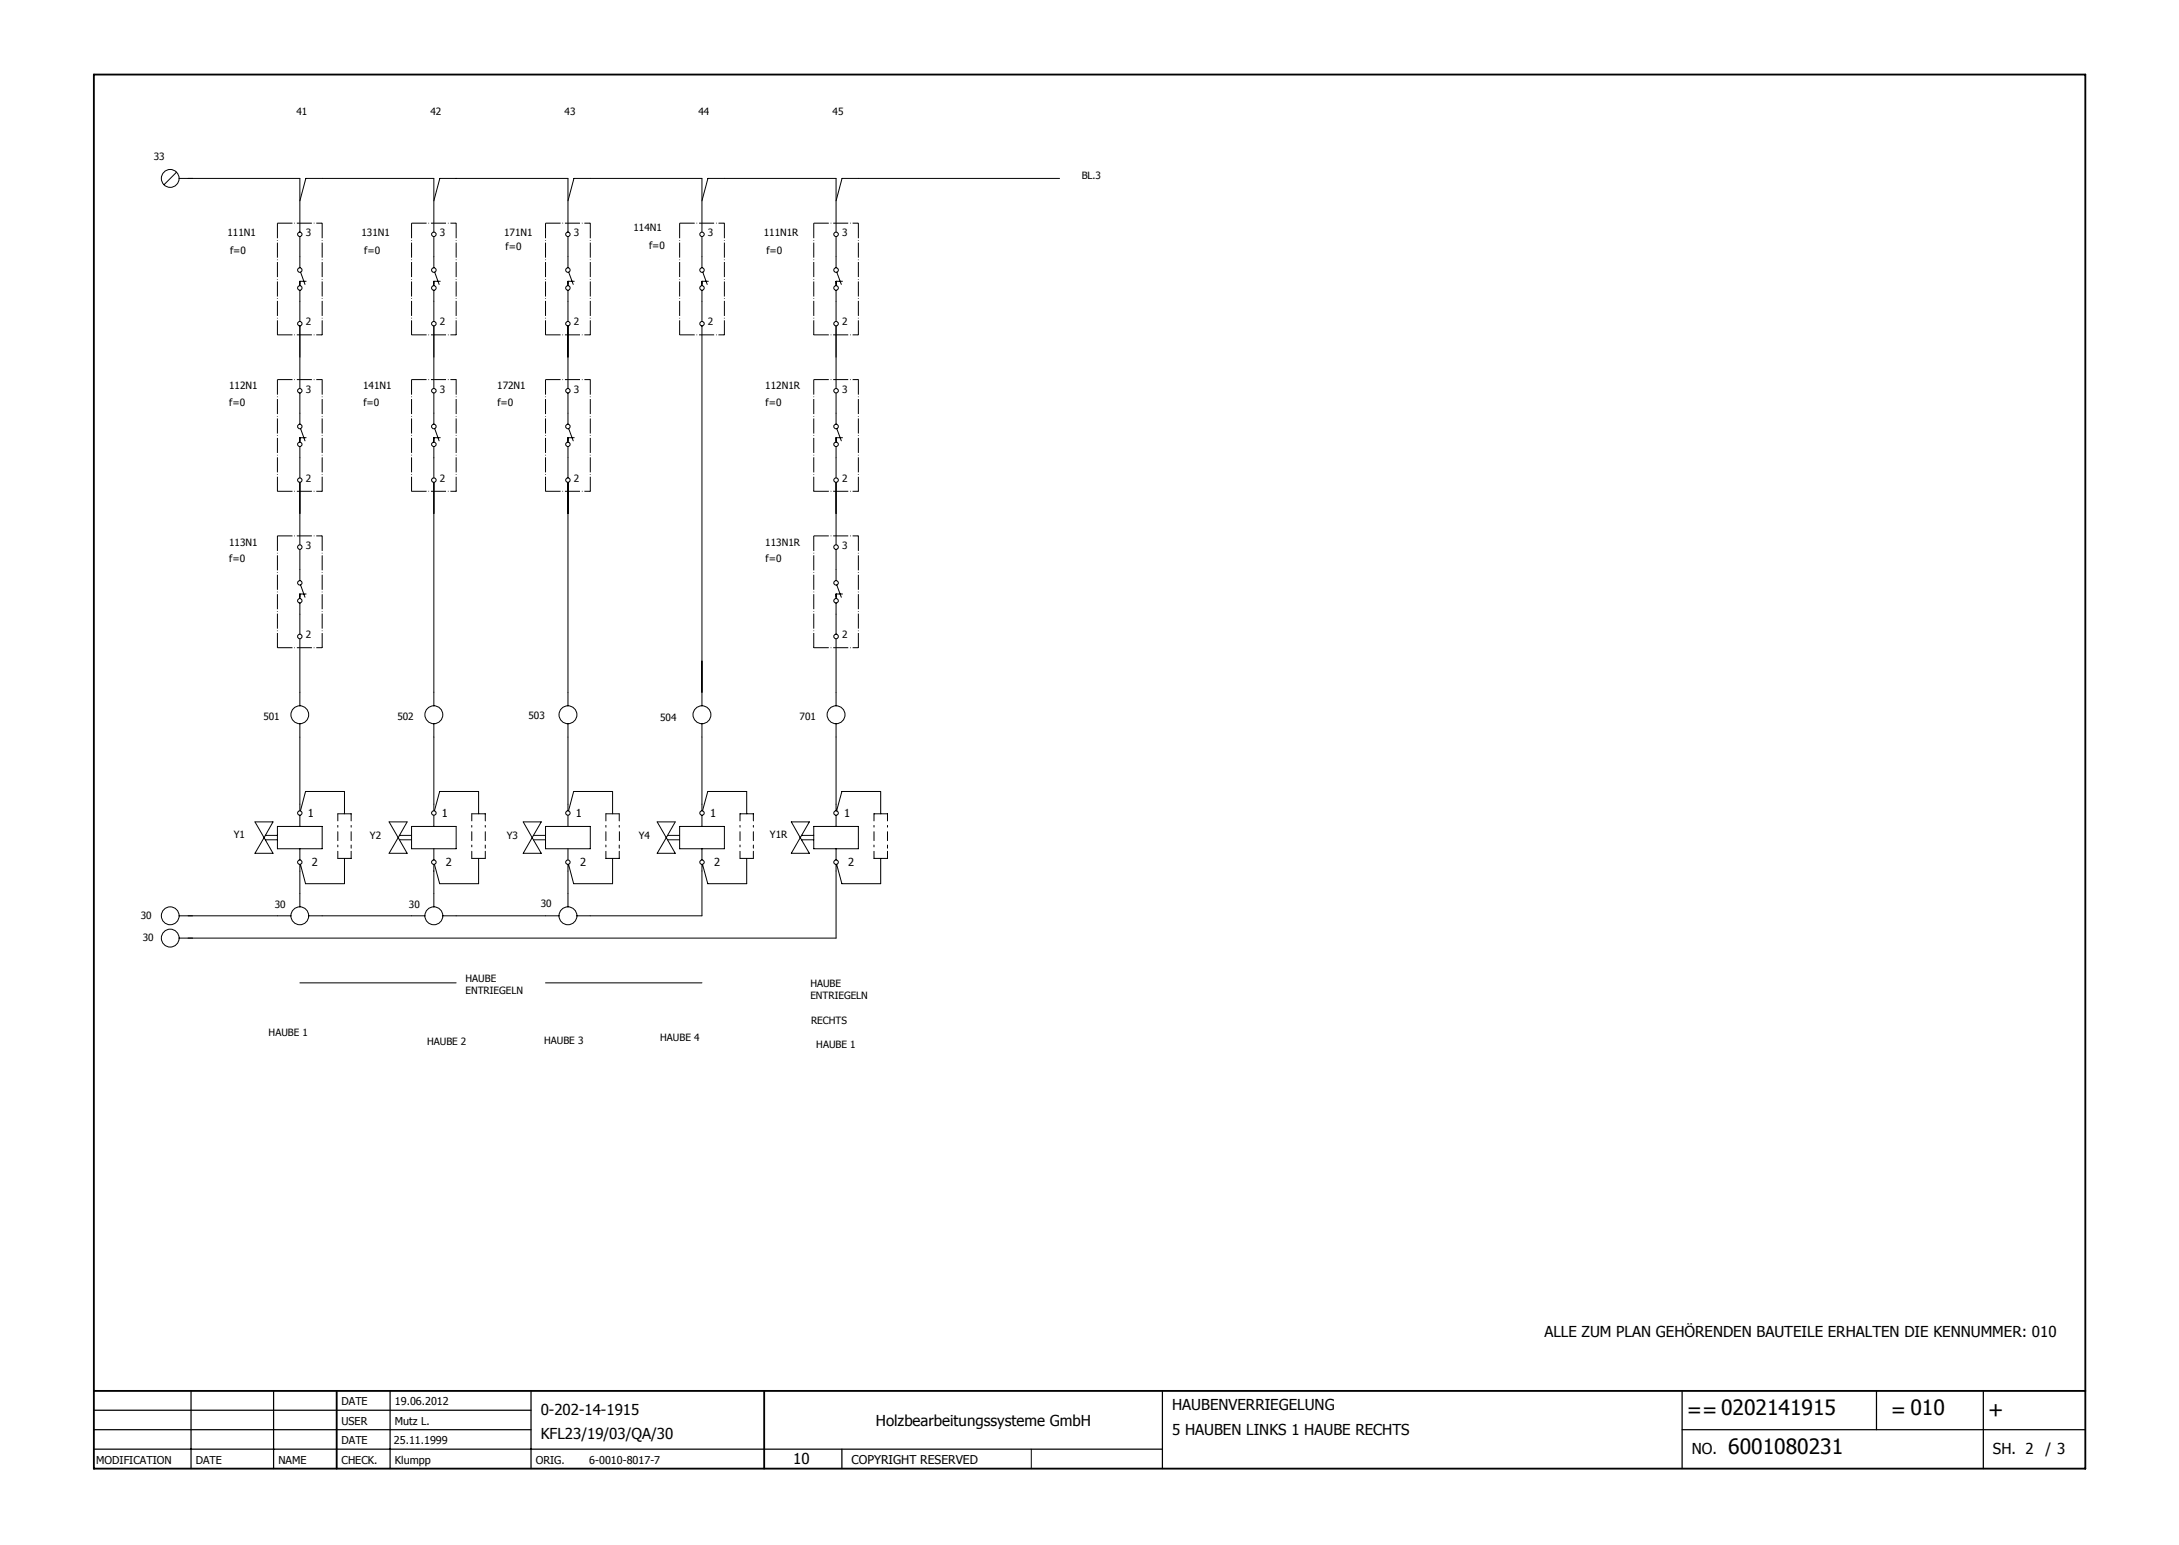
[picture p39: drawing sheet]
<svg xmlns="http://www.w3.org/2000/svg" width="297mm" height="211mm" viewBox="0 0 297 211" stroke-linecap="round" stroke-linejoin="round" font-family="sans-serif">
<defs><g id="words">
<g font-size="2.9">
<text x="230" y="193.2">==0202141915</text>
<text x="257.8" y="193.2">= 010</text>
<text x="271" y="193.2">+</text>
<text x="235.6" y="198.2">6001080231</text>
</g>
<g font-size="2.1">
<text x="210.5" y="182.3">ALLE ZUM PLAN GEHÖRENDEN BAUTEILE ERHALTEN DIE KENNUMMER: 010</text>
<text x="73.7" y="192.9">0-202-14-1915</text>
<text x="73.7" y="196.2">KFL23/19/03/QA/30</text>
<text x="119.4" y="194.4">Holzbearbeitungssysteme GmbH</text>
<text x="159.8" y="192.2">HAUBENVERRIEGELUNG</text>
<text x="159.8" y="195.5">5 HAUBEN LINKS 1 HAUBE RECHTS</text>
<text x="108.1" y="199.5">10</text>
<text x="230.6" y="198.2">NO.</text>
<text x="271.7" y="198.2">SH. 2</text>
<text x="278.8" y="198.2">/ 3</text>
</g>
<text font-size="1.7" x="116.1" y="199.5">COPYRIGHT RESERVED</text>
<g font-size="1.5">
<text x="42" y="111.4">1</text>
<text x="60.2" y="111.4">1</text>
<text x="78.5" y="111.4">1</text>
<text x="96.8" y="111.4">1</text>
<text x="115.1" y="111.4">1</text>
<text x="42.5" y="118.1">2</text>
<text x="60.8" y="118.1">2</text>
<text x="79.1" y="118.1">2</text>
<text x="97.4" y="118.1">2</text>
<text x="115.6" y="118.1">2</text>
<text x="46.6" y="191.6">DATE</text>
<text x="53.8" y="191.6">19.06.2012</text>
<text x="46.6" y="194.2">USER</text>
<text x="46.6" y="196.9">DATE</text>
<text x="53.7" y="196.9">25.11.1999</text>
<text x="53.8" y="194.2">Mutz L.</text>
<text x="13.1" y="199.5">MODIFICATION</text>
<text x="26.7" y="199.5">DATE</text>
<text x="38" y="199.5">NAME</text>
<text x="46.6" y="199.5">CHECK.</text>
<text x="53.8" y="199.5">Klumpp</text>
<text x="73" y="199.5">ORIG.</text>
<text x="80.3" y="199.5">6-0010-8017-7</text>
</g>
<g font-size="1.4">
<text x="40.4" y="15.7">41</text>
<text x="58.7" y="15.7">42</text>
<text x="77" y="15.7">43</text>
<text x="95.2" y="15.7">44</text>
<text x="113.5" y="15.7">45</text>
<text x="20.9" y="21.8">33</text>
<text x="147.5" y="24.5">BL.3</text>
<text x="31" y="32.2">111N1</text>
<text x="31.4" y="34.6">f=0</text>
<text x="41.7" y="32.2">3</text>
<text x="49.3" y="32.2">131N1</text>
<text x="49.7" y="34.6">f=0</text>
<text x="60" y="32.2">3</text>
<text x="68.7" y="32.1">171N1</text>
<text x="68.9" y="34.1">f=0</text>
<text x="78.2" y="32.2">3</text>
<text x="86.4" y="31.5">114N1</text>
<text x="88.5" y="33.9">f=0</text>
<text x="96.5" y="32.2">3</text>
<text x="104.1" y="32.2">111N1R</text>
<text x="104.5" y="34.6">f=0</text>
<text x="114.8" y="32.2">3</text>
<text x="41.7" y="44.4">2</text>
<text x="60" y="44.4">2</text>
<text x="78.2" y="44.4">2</text>
<text x="96.5" y="44.4">2</text>
<text x="114.8" y="44.4">2</text>
<text x="31.2" y="53">112N1</text>
<text x="41.7" y="53.5">3</text>
<text x="49.5" y="53">141N1</text>
<text x="60" y="53.5">3</text>
<text x="67.8" y="53">172N1</text>
<text x="78.2" y="53.5">3</text>
<text x="104.3" y="53">112N1R</text>
<text x="114.8" y="53.5">3</text>
<text x="31.3" y="55.3">f=0</text>
<text x="49.5" y="55.3">f=0</text>
<text x="67.8" y="55.3">f=0</text>
<text x="104.4" y="55.3">f=0</text>
<text x="41.7" y="65.7">2</text>
<text x="60" y="65.7">2</text>
<text x="78.2" y="65.7">2</text>
<text x="114.8" y="65.7">2</text>
<text x="31.2" y="74.4">113N1</text>
<text x="31.3" y="76.7">f=0</text>
<text x="41.7" y="74.9">3</text>
<text x="104.3" y="74.4">113N1R</text>
<text x="104.4" y="76.7">f=0</text>
<text x="114.8" y="74.9">3</text>
<text x="41.7" y="87">2</text>
<text x="114.8" y="87">2</text>
<text x="35.9" y="98.2">501</text>
<text x="54.2" y="98.2">502</text>
<text x="72" y="98.1">503</text>
<text x="90" y="98.3">504</text>
<text x="109" y="98.2">701</text>
<text x="31.9" y="114.3">Y1</text>
<text x="50.4" y="114.4">Y2</text>
<text x="69.1" y="114.4">Y3</text>
<text x="87.1" y="114.4">Y4</text>
<text x="105" y="114.3">Y1R</text>
<text x="19.2" y="125.3">30</text>
<text x="37.5" y="123.8">30</text>
<text x="55.8" y="123.8">30</text>
<text x="73.7" y="123.6">30</text>
<text x="19.5" y="128.3">30</text>
<text x="63.5" y="133.9">HAUBE</text>
<text x="63.5" y="135.5">ENTRIEGELN</text>
<text x="110.5" y="134.5">HAUBE</text>
<text x="110.5" y="136.1">ENTRIEGELN</text>
<text x="36.6" y="141.2">HAUBE 1</text>
<text x="58.2" y="142.4">HAUBE 2</text>
<text x="74.2" y="142.3">HAUBE 3</text>
<text x="90" y="141.9">HAUBE 4</text>
<text x="110.6" y="139.6">RECHTS</text>
<text x="111.3" y="142.9">HAUBE 1</text>
</g>
</g></defs>
<path d="M203 10l-190.4 190.4M12.7 112.2l125.9 88.2" fill="none" stroke="#fff" stroke-width=".14"/>
<path d="M12.8 10.2h271.5v190h-271.5zM12.8 189.6h271.5M45.9 189.6v10.6M104.2 189.6v10.6" fill="none" stroke="#010101" stroke-width=".25"/>
<g fill="none" stroke="#010101" stroke-width=".17">
<path d="M12.8 194.9h59.6M12.8 192.2h59.6M12.8 197.5h145.7M26 189.6v10.6M37.3 189.6v10.6M53.2 189.6v10.6M72.4 189.6v10.6M114.8 197.5v2.7M158.5 189.6v10.6M229.3 194.9h55M229.3 189.6v10.6M255.8 189.6v5.3"/>
<path d="M270.4 189.6v10.6"/>
</g>
<path d="M25.6 24.3h15.3M80.5 24.3h15.2M77.4 118.7v3.1M25.6 124.8h12.2M25.6 127.9h88.4M140.6 197.5v2.7" fill="none" stroke="#010101" stroke-width=".14"/>
<path d="M74.4 30.4h6.1" fill="none" stroke="#010101" stroke-width=".14" stroke-dasharray="2.1 .3 .1 .3" stroke-linecap="butt"/>
<path d="M80.3 30.4h.2l-.2 .1z" fill="#010101"/>
<path d="M80.5 30.4v15.2" fill="none" stroke="#010101" stroke-width=".14" stroke-dasharray="2.1 .3 .1 .3" stroke-linecap="butt"/>
<path d="M80.4 45.5h.1v.2z" fill="#010101"/>
<path d="M74.4 51.7h6.1" fill="none" stroke="#010101" stroke-width=".14" stroke-dasharray="2.1 .3 .1 .3" stroke-linecap="butt"/>
<path d="M80.3 51.7h.2l-.2 .1z" fill="#010101"/>
<path d="M80.5 51.7v15.3" fill="none" stroke="#010101" stroke-width=".14" stroke-dasharray="2.1 .3 .1 .3" stroke-linecap="butt"/>
<path d="M80.4 66.8h.1v.2z" fill="#010101"/>
<path d="M80.5 124.8h15.2" fill="none" stroke="#010101" stroke-width=".14"/>
<path d="M92.6 45.6h6.1" fill="none" stroke="#010101" stroke-width=".14" stroke-dasharray="2.1 .3 .1 .3" stroke-linecap="butt"/>
<path d="M98.6 45.6h.2l-.2 .1z" fill="#010101"/>
<path d="M37.8 45.6h6.1" fill="none" stroke="#010101" stroke-width=".14" stroke-dasharray="2.1 .3 .1 .3" stroke-linecap="butt"/>
<path d="M43.8 45.6h.2l-.2 .1z" fill="#010101"/>
<path d="M92.6 30.4v15.2" fill="none" stroke="#010101" stroke-width=".14" stroke-dasharray="2.1 .3 .1 .3" stroke-linecap="butt"/>
<path d="M92.6 45.5h.1l-.1 .2z" fill="#010101"/>
<path d="M37.8 30.4v15.2" fill="none" stroke="#010101" stroke-width=".14" stroke-dasharray="2.1 .3 .1 .3" stroke-linecap="butt"/>
<path d="M37.8 45.5h.1l-.1 .2z" fill="#010101"/>
<path d="M37.8 67h6.1" fill="none" stroke="#010101" stroke-width=".14" stroke-dasharray="2.1 .3 .1 .3" stroke-linecap="butt"/>
<path d="M43.8 66.9l.2 .1h-.2z" fill="#010101"/>
<path d="M95.7 24.3v7.3" fill="none" stroke="#010101" stroke-width=".14"/>
<path d="M37.8 51.7v15.3" fill="none" stroke="#010101" stroke-width=".14" stroke-dasharray="2.1 .3 .1 .3" stroke-linecap="butt"/>
<path d="M37.8 66.8h.1l-.1 .2z" fill="#010101"/>
<circle cx="95.7" cy="31.9" r=".3" fill="none" stroke="#010101" stroke-width=".14"/>
<path d="M37.8 73.1v15.2" fill="none" stroke="#010101" stroke-width=".14" stroke-dasharray="2.1 .3 .1 .3" stroke-linecap="butt"/>
<path d="M37.8 88.2h.1l-.1 .1z" fill="#010101"/>
<path d="M95.7 32.2v2.8" fill="none" stroke="#010101" stroke-width=".14"/>
<path d="M37.8 88.3h6.1" fill="none" stroke="#010101" stroke-width=".14" stroke-dasharray="2.1 .3 .1 .3" stroke-linecap="butt"/>
<path d="M43.8 88.3h.2h-.2z" fill="#010101"/>
<g fill="none" stroke="#010101" stroke-width=".14">
<path d="M40.9 24.3v7.3M40.9 32.2v2.8M98.7 24.3h15.3M40.9 41.1v2.7M40.9 44.4v8.6M40.9 53.6v2.7M95.7 41.1v2.7M95.7 44.4v50M95.7 100.5v9.1M95.7 118.7v6.1"/>
<circle cx="40.9" cy="31.9" r=".3"/>
<circle cx="40.9" cy="53.3" r=".3"/>
<circle cx="40.9" cy="44.1" r=".3"/>
<circle cx="95.7" cy="44.1" r=".3"/>
</g>
<path d="M92.6 30.4h6.1" fill="none" stroke="#010101" stroke-width=".14" stroke-dasharray="2.1 .3 .1 .3" stroke-linecap="butt"/>
<path d="M98.6 30.4h.2l-.2 .1z" fill="#010101"/>
<path d="M40.9 62.4v2.7" fill="none" stroke="#010101" stroke-width=".14"/>
<path d="M98.7 30.4v15.2" fill="none" stroke="#010101" stroke-width=".14" stroke-dasharray="2.1 .3 .1 .3" stroke-linecap="butt"/>
<path d="M98.7 45.5h.1v.2z" fill="#010101"/>
<g fill="none" stroke="#010101" stroke-width=".14">
<path d="M40.9 65.7v8.6M40.9 74.9v2.7M40.9 83.7v2.8M40.9 87.1v7.3M40.9 100.5v9.1M40.9 118.7v3.1"/>
<circle cx="40.9" cy="74.6" r=".3"/>
<circle cx="40.9" cy="65.4" r=".3"/>
<circle cx="40.9" cy="86.8" r=".3"/>
</g>
<path d="M110.9 30.4v15.2" fill="none" stroke="#010101" stroke-width=".14" stroke-dasharray="2.1 .3 .1 .3" stroke-linecap="butt"/>
<path d="M110.9 45.5h.1v.2z" fill="#010101"/>
<path d="M40.9 134h21.3" fill="none" stroke="#010101" stroke-width=".14"/>
<path d="M110.9 45.6h6.1" fill="none" stroke="#010101" stroke-width=".14" stroke-dasharray="2.1 .3 .1 .3" stroke-linecap="butt"/>
<path d="M116.9 45.6h.2l-.2 .1z" fill="#010101"/>
<path d="M110.9 67h6.1" fill="none" stroke="#010101" stroke-width=".14" stroke-dasharray="2.1 .3 .1 .3" stroke-linecap="butt"/>
<path d="M116.9 66.9l.2 .1h-.2z" fill="#010101"/>
<path d="M110.9 51.7v15.3" fill="none" stroke="#010101" stroke-width=".14" stroke-dasharray="2.1 .3 .1 .3" stroke-linecap="butt"/>
<path d="M110.9 66.8h.1l-.1 .2z" fill="#010101"/>
<path d="M110.9 88.3h6.1" fill="none" stroke="#010101" stroke-width=".14" stroke-dasharray="2.1 .3 .1 .3" stroke-linecap="butt"/>
<path d="M116.9 88.3h.2h-.2z" fill="#010101"/>
<path d="M110.9 73.1v15.2" fill="none" stroke="#010101" stroke-width=".14" stroke-dasharray="2.1 .3 .1 .3" stroke-linecap="butt"/>
<path d="M110.9 88.2h.1l-.1 .1z" fill="#010101"/>
<path d="M43.9 24.3h15.2M114 24.3v7.3" fill="none" stroke="#010101" stroke-width=".14"/>
<path d="M37.8 30.4h6.1" fill="none" stroke="#010101" stroke-width=".14" stroke-dasharray="2.1 .3 .1 .3" stroke-linecap="butt"/>
<path d="M43.8 30.4h.2l-.2 .1z" fill="#010101"/>
<circle cx="114" cy="31.9" r=".31" fill="none" stroke="#010101" stroke-width=".14"/>
<path d="M43.9 30.4v15.2" fill="none" stroke="#010101" stroke-width=".14" stroke-dasharray="2.1 .3 .1 .3" stroke-linecap="butt"/>
<path d="M43.9 45.5h.1l-.1 .2z" fill="#010101"/>
<path d="M114 32.2v2.8" fill="none" stroke="#010101" stroke-width=".14"/>
<path d="M43.9 51.7v15.3" fill="none" stroke="#010101" stroke-width=".14" stroke-dasharray="2.1 .3 .1 .3" stroke-linecap="butt"/>
<path d="M43.9 66.8h.1l-.1 .2z" fill="#010101"/>
<path d="M114 41.1v2.7" fill="none" stroke="#010101" stroke-width=".14"/>
<path d="M37.8 51.7h6.1" fill="none" stroke="#010101" stroke-width=".14" stroke-dasharray="2.1 .3 .1 .3" stroke-linecap="butt"/>
<path d="M43.8 51.7h.2l-.2 .1z" fill="#010101"/>
<circle cx="114" cy="44.1" r=".31" fill="none" stroke="#010101" stroke-width=".14"/>
<path d="M43.9 73.1v15.2" fill="none" stroke="#010101" stroke-width=".14" stroke-dasharray="2.1 .3 .1 .3" stroke-linecap="butt"/>
<path d="M43.9 88.2h.1l-.1 .1z" fill="#010101"/>
<path d="M114 44.4v4.3" fill="none" stroke="#010101" stroke-width=".14"/>
<path d="M37.8 73.1h6.1" fill="none" stroke="#010101" stroke-width=".14" stroke-dasharray="2.1 .3 .1 .3" stroke-linecap="butt"/>
<path d="M43.8 73l.1 .1h-.1z" fill="#010101"/>
<g fill="none" stroke="#010101" stroke-width=".14">
<path d="M114 44.4v8.6M114 53.6v2.7M114 62.4v2.7M114 65.7v8.6"/>
<circle cx="114" cy="53.3" r=".31"/>
<circle cx="114" cy="65.4" r=".31"/>
</g>
<path d="M56.1 30.4v15.2" fill="none" stroke="#010101" stroke-width=".14" stroke-dasharray="2.1 .3 .1 .3" stroke-linecap="butt"/>
<path d="M56.1 45.5v.2z" fill="#010101"/>
<g fill="none" stroke="#010101" stroke-width=".14">
<path d="M114 74.9v2.7"/>
<circle cx="114" cy="74.6" r=".31"/>
</g>
<path d="M56.1 45.6h6.1" fill="none" stroke="#010101" stroke-width=".14" stroke-dasharray="2.1 .3 .1 .3" stroke-linecap="butt"/>
<path d="M62.1 45.6h.1l-.1 .1z" fill="#010101"/>
<path d="M56.1 67h6.1" fill="none" stroke="#010101" stroke-width=".14" stroke-dasharray="2.1 .3 .1 .3" stroke-linecap="butt"/>
<path d="M62.1 66.9l.1 .1h-.1z" fill="#010101"/>
<g fill="none" stroke="#010101" stroke-width=".14">
<path d="M114 83.7v2.8"/>
<circle cx="114" cy="86.8" r=".31"/>
</g>
<path d="M56.1 51.7v15.3" fill="none" stroke="#010101" stroke-width=".14" stroke-dasharray="2.1 .3 .1 .3" stroke-linecap="butt"/>
<path d="M56.1 66.8v.2z" fill="#010101"/>
<g fill="none" stroke="#010101" stroke-width=".14">
<path d="M59.1 24.3v7.3M59.1 32.2v2.8M117 24.3h27.4M59.1 41.1v2.7M59.1 44.4v8.6M114 87.1v7.3M114 100.5v9.1M114 118.7v9.2M43.9 124.8h12.2"/>
<circle cx="59.1" cy="31.9" r=".31"/>
<circle cx="59.1" cy="44.1" r=".31"/>
<circle cx="59.1" cy="53.3" r=".31"/>
</g>
<path d="M110.9 30.4h6.1" fill="none" stroke="#010101" stroke-width=".14" stroke-dasharray="2.1 .3 .1 .3" stroke-linecap="butt"/>
<path d="M116.9 30.4h.2l-.2 .1z" fill="#010101"/>
<path d="M59.1 53.6v2.7" fill="none" stroke="#010101" stroke-width=".14"/>
<path d="M117 30.4v15.2" fill="none" stroke="#010101" stroke-width=".14" stroke-dasharray="2.1 .3 .1 .3" stroke-linecap="butt"/>
<path d="M117 45.5h.1l-.1 .2z" fill="#010101"/>
<path d="M59.1 62.4v2.7" fill="none" stroke="#010101" stroke-width=".14"/>
<path d="M110.9 51.7h6.1" fill="none" stroke="#010101" stroke-width=".14" stroke-dasharray="2.1 .3 .1 .3" stroke-linecap="butt"/>
<path d="M116.9 51.7l.1 .1h-.1z" fill="#010101"/>
<circle cx="59.1" cy="65.4" r=".31" fill="none" stroke="#010101" stroke-width=".14"/>
<path d="M117 51.7v15.3" fill="none" stroke="#010101" stroke-width=".14" stroke-dasharray="2.1 .3 .1 .3" stroke-linecap="butt"/>
<path d="M117 66.8h.1l-.1 .2z" fill="#010101"/>
<path d="M59.1 65.7v4.3" fill="none" stroke="#010101" stroke-width=".14"/>
<path d="M117 73.1v15.2" fill="none" stroke="#010101" stroke-width=".14" stroke-dasharray="2.1 .3 .1 .3" stroke-linecap="butt"/>
<path d="M117 88.2h.1l-.1 .1z" fill="#010101"/>
<path d="M59.1 65.7v4.3" fill="none" stroke="#010101" stroke-width=".14"/>
<path d="M110.9 73.1h6.1" fill="none" stroke="#010101" stroke-width=".14" stroke-dasharray="2.1 .3 .1 .3" stroke-linecap="butt"/>
<path d="M116.9 73l.1 .1h-.1z" fill="#010101"/>
<g fill="none" stroke="#010101" stroke-width=".14">
<path d="M24.1 23.5l-1.8 1.7M24.4 24.3h1.9M77.4 24.3h-17.4l-.9 3.1M59.1 65.7v28.7M53 112h2.5l-1.2 2.2zM54.3 114.2l1.2 2.1h-2.5zM54.5 114.5h1.6M54.5 113.9h1.6M56.1 112.7h6.1v3h-6.1zM59.1 100.5v10M59.1 111.1v1.6M59.1 115.7v1.5"/>
<path d="M59.1 117.8v5.8M59.2 110.5l.7-2.6h5.3v3M64.3 111.9v-1h1.9v1M64.3 112.5v.3M64.3 113.4v1.2M64.3 115.2v.2M64.3 116v1h1.9v-1M65.2 117v3.5h-5.3l-.7-2.7M66.2 112.5v.3M66.2 113.4v1.2M66.2 115.2v.4M71.3 112h2.5l-2.5 4.3h2.5z"/>
<path d="M72.7 114.5h1.7M72.7 113.9h1.7M74.4 112.7h6.1v3h-6.1zM77.4 109.6v.9M77.4 111.1v1.6M77.4 115.7v1.5M77.4 117.8v.9M77.5 110.5l.7-2.6h5.3v3M82.6 111.9v-1h1.8v1M82.6 116v1h1.8v-1M82.6 112.5v.3M82.6 113.4v1.2"/>
<path d="M82.6 115.2v.2M83.5 117v3.5h-5.3l-.7-2.7M84.4 112.5v.3M84.4 115.2v.4M84.4 113.4v1.2M89.6 112h2.4l-1.2 2.2zM90.8 114.2l1.2 2.1h-2.4zM91 114.5h1.6M91 113.9h1.6M92.6 112.7h6.1v3h-6.1zM95.7 109.6v.9M95.7 111.1v1.6"/>
<path d="M95.7 115.7v1.5M95.7 117.8v.9M95.8 110.5l.7-2.6h5.3v3M100.9 111.9v-1h1.8v1M100.9 116v1h1.8v-1M100.9 112.5v.3M100.9 113.4v1.2M100.9 115.2v.2M101.8 117v3.5h-5.3l-.7-2.7M102.7 112.5v.3M102.7 113.4v1.2M102.7 115.2v.4"/>
<path d="M24.4 124.8h1.9M56.1 124.8h1.8M60.4 124.8h1.8M74.4 124.8h1.8M77.4 121.8v1.8M78.6 124.8h1.9"/>
<circle cx="23.2" cy="24.3" r="1.22"/>
<circle cx="59.1" cy="117.5" r=".31"/>
<circle cx="59.1" cy="110.8" r=".31"/>
<circle cx="77.4" cy="117.5" r=".3"/>
<circle cx="77.4" cy="110.8" r=".3"/>
<circle cx="95.7" cy="117.5" r=".3"/>
<circle cx="95.7" cy="110.8" r=".3"/>
<circle cx="23.2" cy="124.8" r="1.22"/>
<circle cx="59.1" cy="124.8" r="1.22"/>
<circle cx="77.4" cy="124.8" r="1.22"/>
</g>
<path d="M62.2 30.4v15.2" fill="none" stroke="#010101" stroke-width=".14" stroke-dasharray="2.1 .3 .1 .3" stroke-linecap="butt"/>
<path d="M62.1 45.5h.1v.2z" fill="#010101"/>
<path d="M80.5 24.3h-2.3l-.8 3.1" fill="none" stroke="#010101" stroke-width=".14"/>
<path d="M56.1 30.4h6.1" fill="none" stroke="#010101" stroke-width=".14" stroke-dasharray="2.1 .3 .1 .3" stroke-linecap="butt"/>
<path d="M62.1 30.4h.1l-.1 .1z" fill="#010101"/>
<path d="M56.1 51.7h6.1" fill="none" stroke="#010101" stroke-width=".14" stroke-dasharray="2.1 .3 .1 .3" stroke-linecap="butt"/>
<path d="M62.1 51.7h.1l-.1 .1z" fill="#010101"/>
<g fill="none" stroke="#010101" stroke-width=".14">
<path d="M95.7 94.4v1.8M95.7 98.7v1.8"/>
<circle cx="95.7" cy="97.4" r="1.22"/>
</g>
<path d="M62.2 51.7v15.3" fill="none" stroke="#010101" stroke-width=".14" stroke-dasharray="2.1 .3 .1 .3" stroke-linecap="butt"/>
<path d="M62.1 66.8h.1v.2z" fill="#010101"/>
<g fill="none" stroke="#010101" stroke-width=".14">
<path d="M40.9 35v1.5M40.9 39.6v1.5M41 37.1l.6 1.7M41.7 38.3h-.8v.6M43.9 24.3h-2.2l-.8 3.1M59.1 35v1.5M59.1 39.6v1.5M59.3 37.1l.6 1.7M60 38.3h-.9v.6M77.4 35v1.5M77.4 39.6v1.5M77.5 37.1l.6 1.7"/>
<path d="M78.3 38.3h-.9v.6M95.7 35v1.5M95.7 39.6v1.5M95.8 37.1l.6 1.7M96.6 38.3h-.9v.6M98.7 24.3h-2.2l-.8 3.1M40.9 94.4v1.8M40.9 98.7v1.8M59.1 94.4v1.8M59.1 98.7v1.8M77.4 94.4v1.8M77.4 98.7v1.8"/>
<path d="M34.8 112h2.4l-1.2 2.2zM36 114.2l1.2 2.1h-2.4zM36.2 114.5h1.6M36.2 113.9h1.6M37.8 112.7h6.1v3h-6.1zM40.9 109.6v.9M40.9 111.1v1.6M40.9 115.7v1.5M40.9 117.8v.9M41 110.5l.7-2.6h5.3v3M46 111.9v-1h1.9v1M46 112.5v.3"/>
<path d="M46 113.4v1.2M46 115.2v.2M46 116v1h1.9v-1M47 117v3.5h-5.3l-.7-2.7M47.9 112.5v.3M47.9 113.4v1.2M47.9 115.2v.4M37.8 124.8h1.9M40.9 121.8v1.8M42.1 124.8h1.8M62.2 124.8h12.2"/>
<circle cx="40.9" cy="39.3" r=".3"/>
<circle cx="40.9" cy="36.8" r=".3"/>
<circle cx="59.1" cy="39.3" r=".31"/>
<circle cx="59.1" cy="36.8" r=".31"/>
<circle cx="77.4" cy="39.3" r=".3"/>
<circle cx="77.4" cy="36.8" r=".3"/>
<circle cx="95.7" cy="39.3" r=".31"/>
<circle cx="95.7" cy="36.8" r=".31"/>
<circle cx="40.9" cy="97.4" r="1.21"/>
<circle cx="59.1" cy="97.4" r="1.22"/>
<circle cx="77.4" cy="97.4" r="1.22"/>
<circle cx="40.9" cy="117.5" r=".3"/>
<circle cx="40.9" cy="110.8" r=".3"/>
<circle cx="40.9" cy="124.8" r="1.22"/>
</g>
<path d="M74.4 45.6h6.1" fill="none" stroke="#010101" stroke-width=".14" stroke-dasharray="2.1 .3 .1 .3" stroke-linecap="butt"/>
<path d="M80.3 45.6h.2l-.2 .1z" fill="#010101"/>
<g fill="none" stroke="#010101" stroke-width=".14">
<path d="M40.9 56.3v1.5M41 58.4l.6 1.7M41.7 59.7h-.8v.6M40.9 60.9v1.5"/>
<circle cx="40.9" cy="58.1" r=".3"/>
<circle cx="40.9" cy="60.6" r=".3"/>
</g>
<path d="M74.4 30.4v15.2" fill="none" stroke="#010101" stroke-width=".14" stroke-dasharray="2.1 .3 .1 .3" stroke-linecap="butt"/>
<path d="M74.3 45.5h.1v.2z" fill="#010101"/>
<g fill="none" stroke="#010101" stroke-width=".14">
<path d="M40.9 77.6v1.6M41 79.8l.6 1.6M40.9 82.2v1.5M41.7 81h-.8v.6"/>
<circle cx="40.9" cy="79.5" r=".3"/>
<circle cx="40.9" cy="81.9" r=".3"/>
</g>
<path d="M74.4 51.7v15.3" fill="none" stroke="#010101" stroke-width=".14" stroke-dasharray="2.1 .3 .1 .3" stroke-linecap="butt"/>
<path d="M74.3 66.8h.1v.2z" fill="#010101"/>
<g fill="none" stroke="#010101" stroke-width=".14">
<path d="M59.1 56.3v1.5M59.3 58.4l.6 1.7M60 59.7h-.9v.6M59.1 60.9v1.5"/>
<circle cx="59.1" cy="58.1" r=".31"/>
<circle cx="59.1" cy="60.6" r=".31"/>
</g>
<path d="M74.4 67h6.1" fill="none" stroke="#010101" stroke-width=".14" stroke-dasharray="2.1 .3 .1 .3" stroke-linecap="butt"/>
<path d="M80.3 66.9l.2 .1h-.2z" fill="#010101"/>
<g fill="none" stroke="#010101" stroke-width=".14">
<path d="M77.4 24.3v7.3M77.4 32.2v2.8M114 35v1.5M114 39.6v1.5M114.1 37.1l.6 1.7M114.8 38.3h-.8v.6M117 24.3h-2.2l-.8 3.1M77.4 41.1v2.7M77.4 44.4v8.6M77.4 53.6v4.2M77.5 58.4l.6 1.7M78.3 59.7h-.9v.6"/>
<path d="M114 56.3v1.5M114.1 58.4l.6 1.7M114.8 59.7h-.8v.6M77.4 60.9v4.2M77.4 65.7v28.7M114 60.9v1.5M114 77.6v1.6M114.1 79.8l.6 1.6M114 82.2v1.5M114 94.4v1.8M114 98.7v1.8M114.8 81h-.8v.6"/>
<path d="M77.4 100.5v9.1M107.9 112h2.4l-2.4 4.3h2.4zM109.3 114.5h1.6M109.3 113.9h1.6M110.9 112.7h6.1v3h-6.1zM114 109.6v.9M114 111.1v1.6M114 115.7v1.5M114 117.8v.9M114 110.5l.8-2.6h5.3v3M119.1 111.9v-1h1.9v1M119.1 116v1h1.9v-1"/>
<path d="M119.1 112.5v.3M119.1 113.4v1.2M119.1 115.2v.2M120.1 117v3.5h-5.3l-.8-2.7M121 112.5v.3M121 113.4v1.2M121 115.2v.4M24.4 127.9h1.9M74.4 134h21.3"/>
<circle cx="77.4" cy="31.9" r=".3"/>
<circle cx="114" cy="39.3" r=".31"/>
<circle cx="114" cy="36.8" r=".31"/>
<circle cx="77.4" cy="58.1" r=".3"/>
<circle cx="77.4" cy="53.3" r=".3"/>
<circle cx="77.4" cy="44.1" r=".3"/>
<circle cx="114" cy="58.1" r=".31"/>
<circle cx="77.4" cy="60.6" r=".3"/>
<circle cx="77.4" cy="65.4" r=".3"/>
<circle cx="114" cy="60.6" r=".31"/>
<circle cx="114" cy="79.5" r=".31"/>
<circle cx="114" cy="97.4" r="1.22"/>
<circle cx="114" cy="81.9" r=".31"/>
<circle cx="114" cy="117.5" r=".31"/>
<circle cx="114" cy="110.8" r=".31"/>
<circle cx="23.2" cy="127.9" r="1.22"/>
</g>
<use href="#words"/>
</svg>
